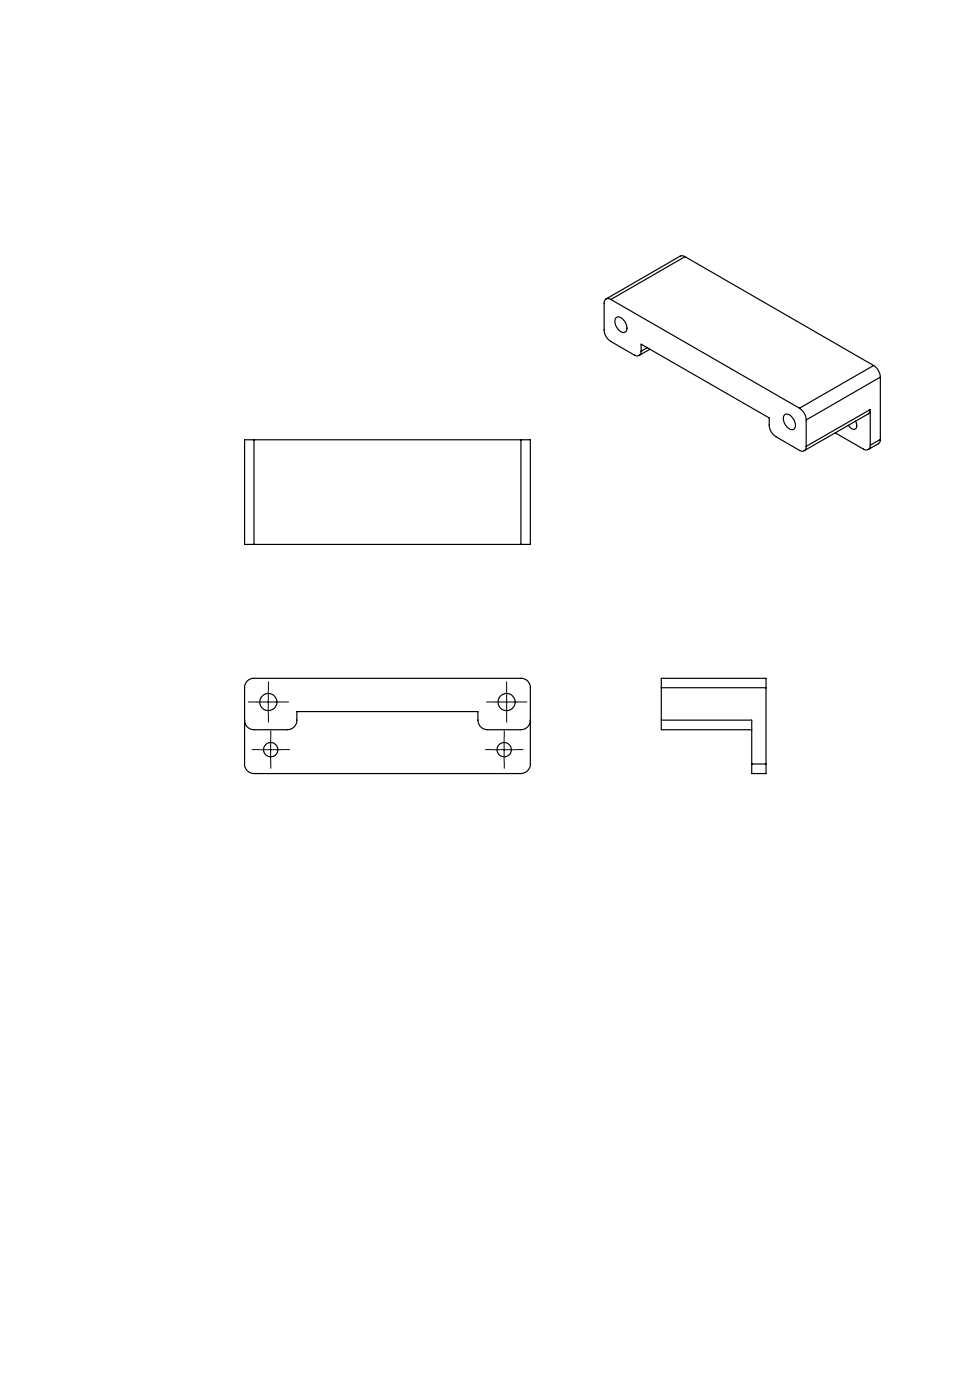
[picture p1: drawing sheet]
<svg xmlns="http://www.w3.org/2000/svg" width="200mm" height="294mm" viewBox="0 0 200 294" stroke-linecap="round" stroke-linejoin="round" font-family="sans-serif">
<g fill="none" stroke="#000" stroke-width=".25">
<path d="M143.8 53.9l-.7-.2-.4 .1-15.5 9M143.8 53.9l-15.6 9M143.8 53.9l39.5 22.9M128.2 62.9a.85 .85 0 0 0-1-.1 .85 .85 0 0 0-.4 .9v5.5a2.97 2.97 0 0 0 1.4 2.5l4.9 2.9a.88 .88 0 0 0 1 0 .88 .88 0 0 0 .4-.8M128.2 62.9l39.6 22.8M129.2 66.8a1.21 1.21 0 0 1 1.8 .6 1.78 1.78 0 0 1 .2 2.3 1.87 1.87 0 0 1-2-1.6l-.2-.8zM134.5 73.8v-1.5l26.9 15.5v1.4a2.97 2.97 0 0 0 1.4 2.5l5 2.9a.88 .88 0 0 0 1 0 .88 .88 0 0 0 .4-.9M135.8 73l-1.3 .8M136.4 73.3l-2.3 1.3M183.3 76.8a3.2 3.2 0 0 1 1.4 2.4M183.3 76.8l-15.5 8.9M184.7 79.2l-15.5 9"/>
<path d="M184.7 79.2v13.1M53.3 92.4h-2v21.9h2M53.3 92.4v21.9M53.3 92.4h56M109.3 92.4h2v21.9h-2M109.3 92.4v21.9M164.6 87.2a1.22 1.22 0 0 1 1.8 .6 1.54 1.54 0 0 1 0 2.4 2.3 2.3 0 0 1-1.8-3zM167.8 85.7a3.2 3.2 0 0 1 1.4 2.5M169.2 88.2v5.5M175.3 90.9l5.9 3.4a.88 .88 0 0 0 1 .1 .88 .88 0 0 0 .4-.9M179.5 88.4a.99 .99 0 0 1 .3 1 .99 .99 0 0 1-.7 .8l-.6-.4-.5-.5M182.6 86l-.1 .6-.3 .3-13.4 7.7"/>
<path d="M182.6 86l-13.4 7.7M182.6 86v7.5M184.7 92.3l-.1 .6-.3 .3-2.1 1.2M184.7 92.3l-2.1 1.2M53.3 114.3h56M51.3 151.2a1.99 1.99 0 0 0 2 2h7a1.99 1.99 0 0 0 2-2v-1.8h38v1.8a2.05 2.05 0 0 0 2 2h7a1.99 1.99 0 0 0 2-2M51.9 143l1.1-.6h56.3a1.93 1.93 0 0 1 2 2v16a1.99 1.99 0 0 1-2 2h-56a1.99 1.99 0 0 1-2-2v-16.3zM138.8 144.4v-2h22v2M138.8 151.2v2h19M138.8 144.4h22M138.8 151.2h19v9.2M138.8 144.4v6.8"/>
<path d="M160.8 144.4v16M157.8 160.4v2h3v-2M157.8 160.4h3"/>
<circle cx="56.3" cy="147.4" r="1.8"/>
<circle cx="56.8" cy="157.4" r="1.49"/>
<circle cx="105.8" cy="157.4" r="1.49"/>
<circle cx="106.3" cy="147.4" r="1.81"/>
</g>
<g fill="none" stroke="#000" stroke-width=".21" stroke-dasharray="30.5 1.3 1.3 1.3" stroke-linecap="butt">
<path d="M53.8 147.4h-1.8M54.3 157.4h-1.5M56.3 144.9v-1.8M56.3 149.9v1.8M56.8 154.9v-1.5M56.8 159.9v1.5M58.8 147.4h1.8M59.3 157.4h1.5M103.3 157.4h-1.5M103.8 147.4h-1.8M105.8 154.9v-1.5M105.8 159.9v1.5"/>
<path d="M106.3 144.9v-1.8M106.3 149.9v1.8M108.3 157.4h1.5M108.8 147.4h1.8"/>
</g>
<path d="M53.8 147.4h5M54.3 157.4h5M56.3 145v4.9M56.8 154.9v5M103.3 157.4h5M103.8 147.4h5M105.8 154.9v5M106.3 145v4.9" fill="none" stroke="#000" stroke-width=".21"/>
</svg>
